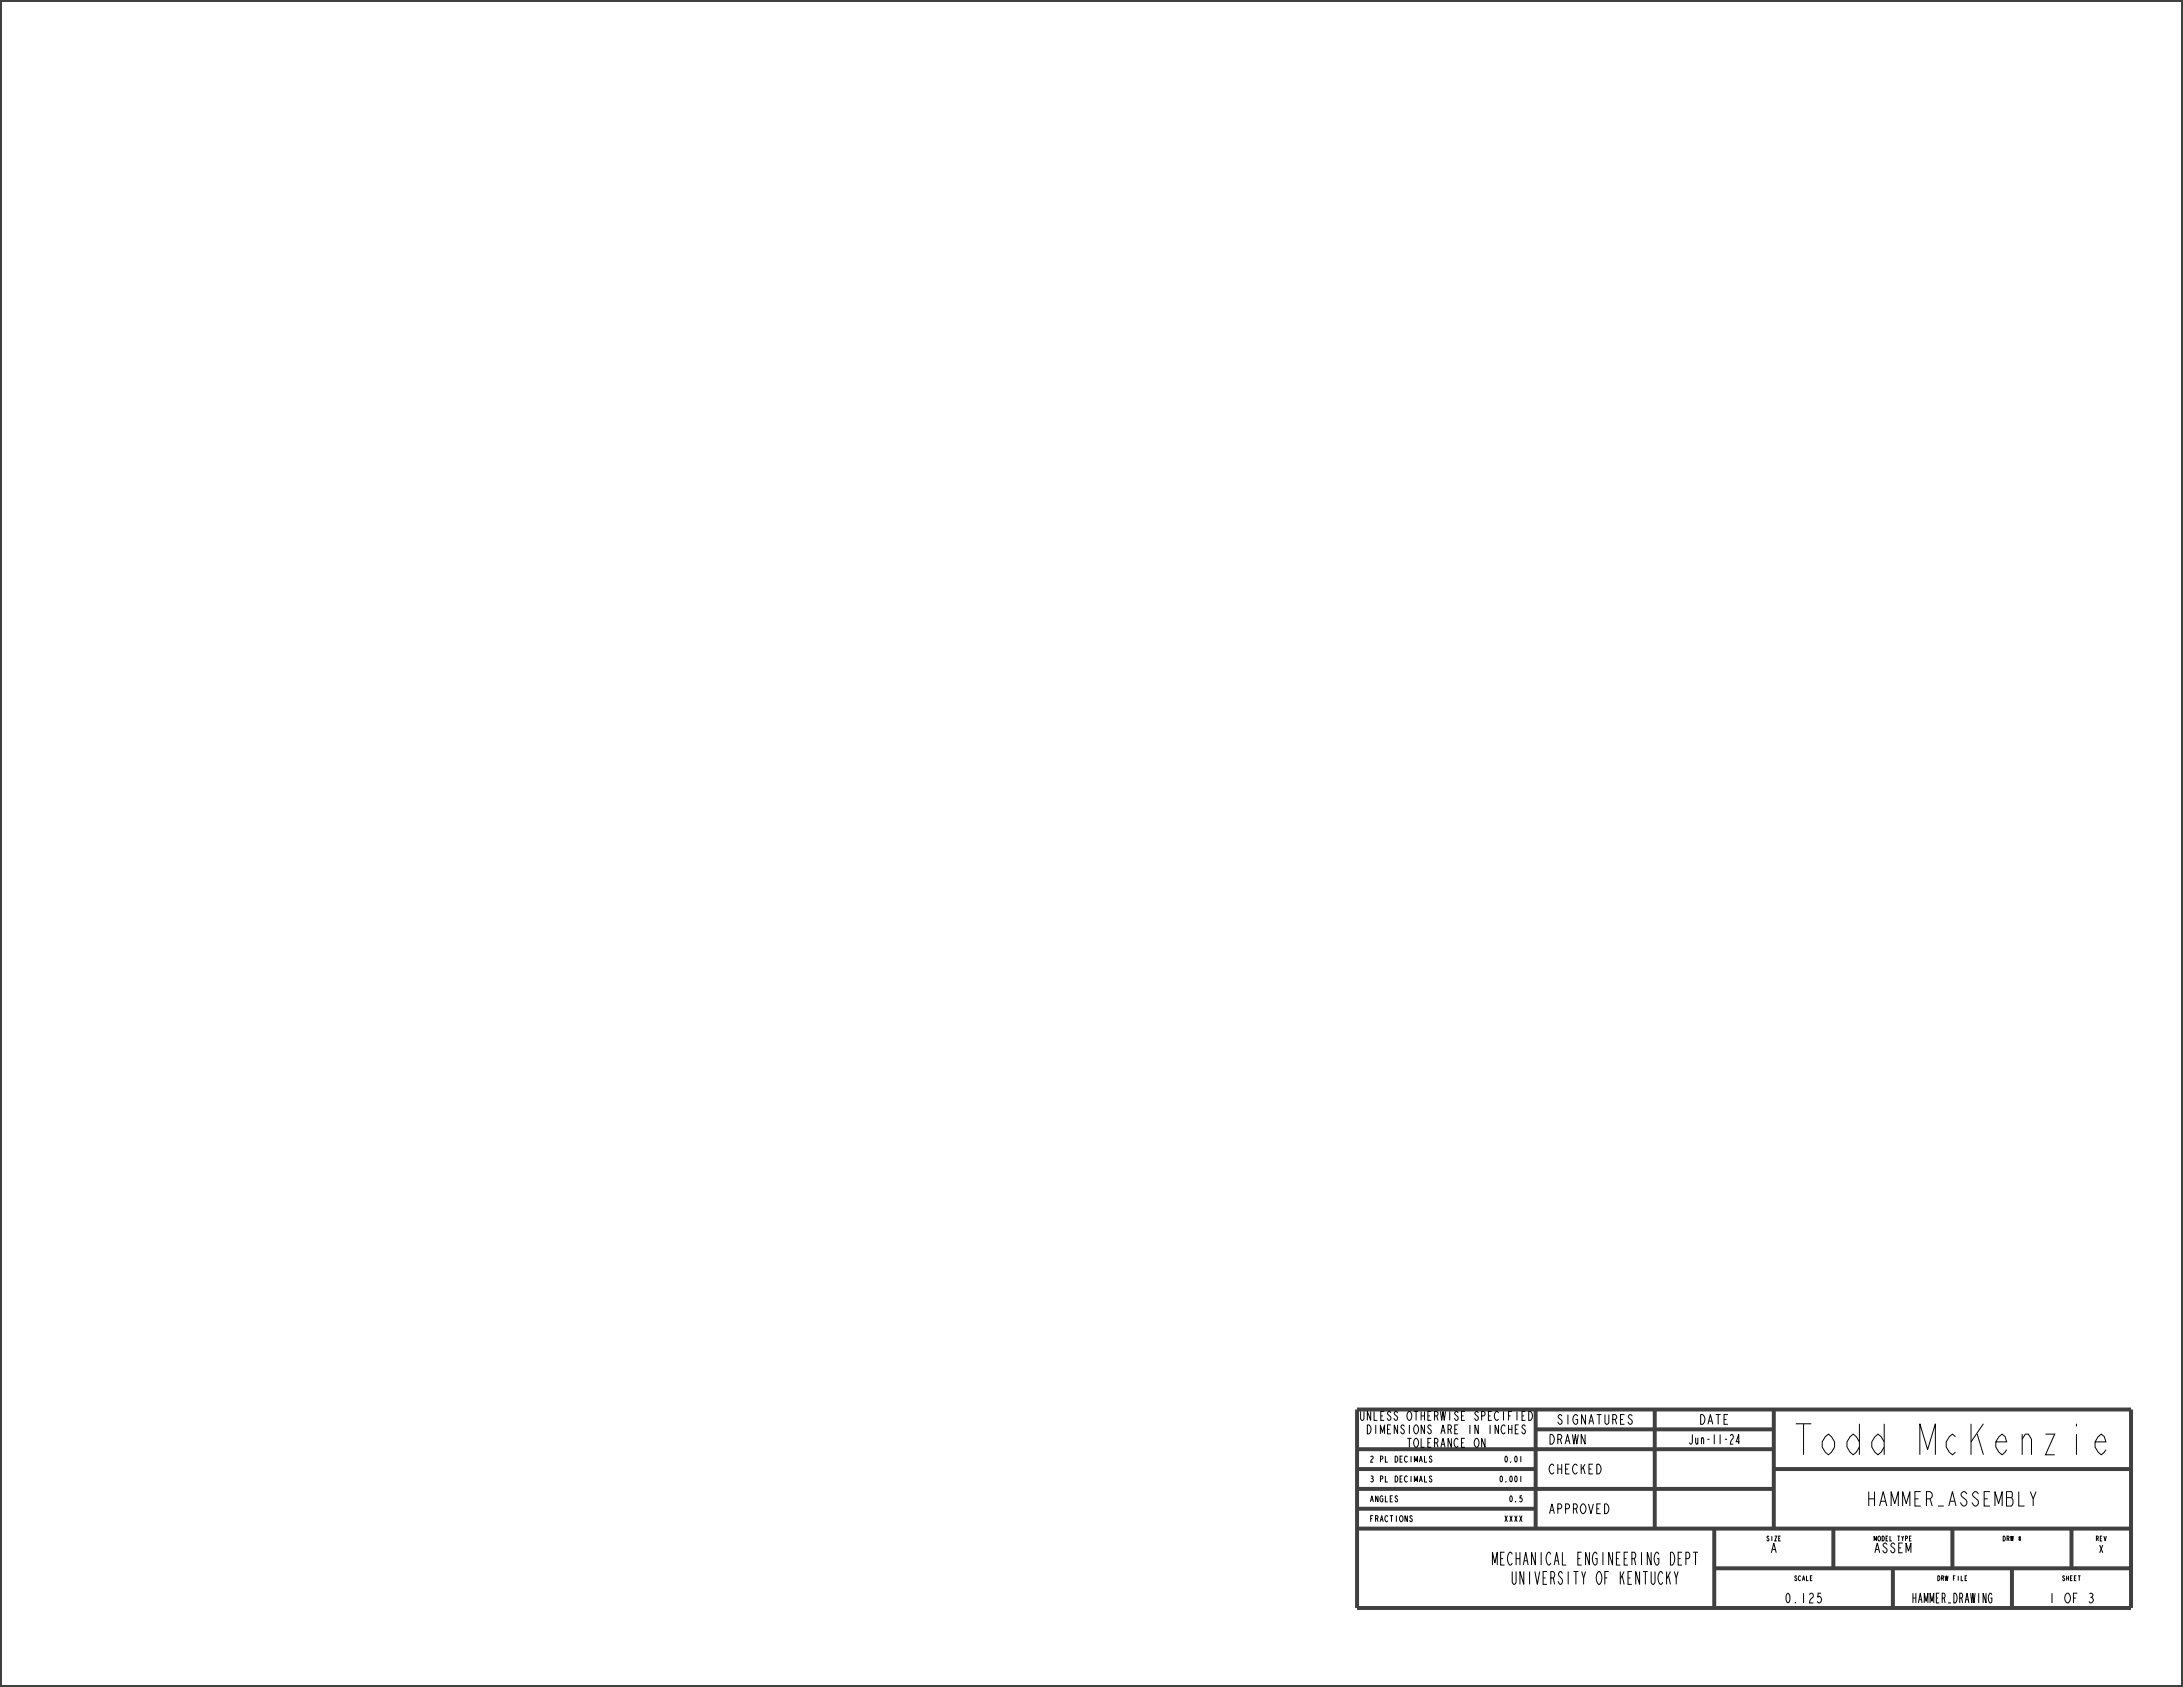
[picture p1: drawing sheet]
<svg xmlns="http://www.w3.org/2000/svg" width="279mm" height="216mm" viewBox="0 0 279 216" stroke-linecap="round" stroke-linejoin="round" font-family="sans-serif">
<defs><g id="words">
<text font-size="5.2" x="229.8" y="186.2">Todd McKenzie</text>
<text font-size="2.4" x="239.1" y="192.7">HAMMER_ASSEMBLY</text>
<g font-size="2.1">
<text x="191.2" y="200.3">MECHANICAL ENGINEERING DEPT</text>
<text x="193.6" y="202.8">UNIVERSITY OF KENTUCKY</text>
</g>
<g font-size="1.6">
<text x="198.1" y="184.8">DRAWN</text>
<text x="199.3" y="182.3">SIGNATURES</text>
<text x="216.1" y="184.8">Jun-11-24</text>
<text x="217.5" y="182.3">DATE</text>
<text x="198.1" y="188.6">CHECKED</text>
<text x="198.1" y="193.7">APPROVED</text>
<text x="226.5" y="198.7">A</text>
<text x="239.8" y="198.7">ASSEM</text>
<text x="228.4" y="205.1">0.125</text>
<text x="244.8" y="205.1">HAMMER_DRAWING</text>
<text x="262.1" y="205.1">1 OF 3</text>
</g>
<g font-size="1.5">
<text x="174.2" y="181.8">UNLESS OTHERWISE SPECIFIED</text>
<text x="175" y="183.5">DIMENSIONS ARE IN INCHES</text>
<text x="180.1" y="185.2">TOLERANCE ON</text>
</g>
<text font-size="1.3" x="268.5" y="198.7">X</text>
<g font-size="1">
<text x="175.3" y="189.7">3 PL DECIMALS</text>
<text x="175.3" y="187.1">2 PL DECIMALS</text>
<text x="191.9" y="189.7">0.001</text>
<text x="192.5" y="187.1">0.01</text>
<text x="175.3" y="194.7">FRACTIONS</text>
<text x="175.3" y="192.2">ANGLES</text>
<text x="192.5" y="194.7">XXXX</text>
<text x="193.1" y="192.2">0.5</text>
</g>
<g font-size=".8">
<text x="226.1" y="197.2">SIZE</text>
<text x="239.8" y="197.2">MODEL TYPE</text>
<text x="256.3" y="197.2">DRW #</text>
<text x="268.2" y="197.2">REV</text>
<text x="229.6" y="202.3">SCALE</text>
<text x="247.9" y="202.3">DRW FILE</text>
<text x="263.9" y="202.3">SHEET</text>
</g>
</g></defs>
<g fill="none" stroke="#404040" stroke-width=".51">
<path d="M0 0h279.4v215.9h-279.4zM173.7 180.4h99v25.4h-99zM173.7 195.6h99M173.7 193.1h22.8M173.7 190.5h53.3M173.7 188h22.8M173.7 185.5h53.3M196.5 182.9h30.5M196.5 180.4v15.2M211.8 180.4v15.2M219.4 195.6v10.2M227 188h45.7"/>
<path d="M227 180.4v15.2M234.6 195.6v5.1M249.9 195.6v5.1M265.1 195.6v5.1M219.4 200.7h53.3M242.3 200.7v5.1M257.5 200.7v5.1"/>
</g>
<use href="#words"/>
</svg>
